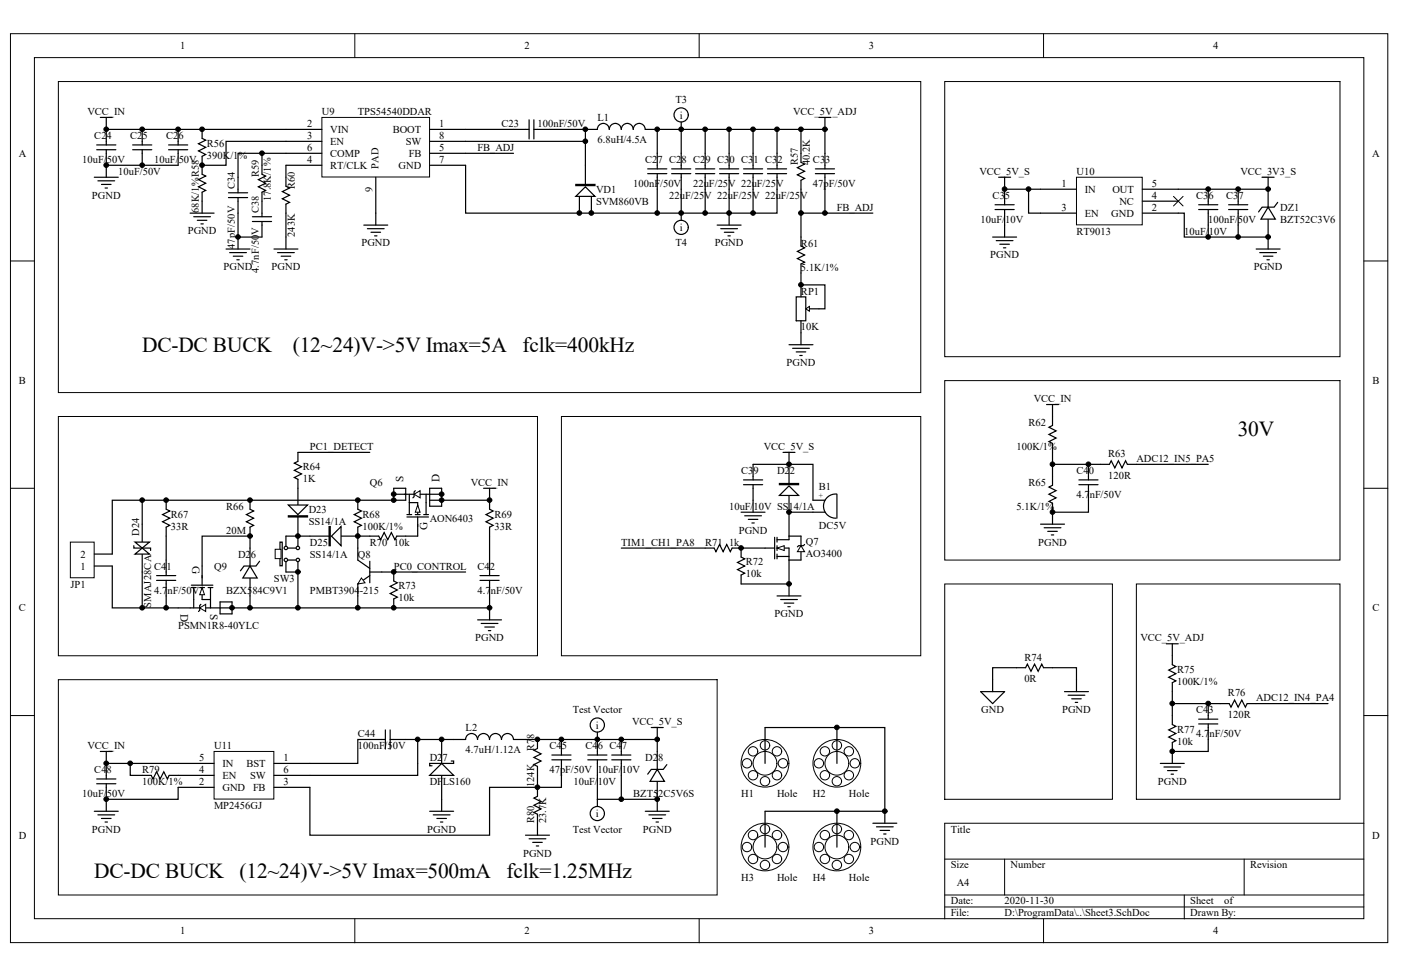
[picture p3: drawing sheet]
<svg xmlns="http://www.w3.org/2000/svg" width="289mm" height="202mm" viewBox="0 0 289 202" stroke-linecap="round" stroke-linejoin="round" font-family="sans-serif">
<defs><g id="words">
<g font-size="4.4">
<text x="29.3" y="72.6">DC-DC BUCK</text>
<text x="60.4" y="72.6">(12~24)V-&gt;5V Imax=5A</text>
<text x="107.7" y="72.6">fclk=400kHz</text>
<text x="255.2" y="89.8">30V</text>
<text x="19.4" y="181.1">DC-DC BUCK</text>
<text x="49.4" y="181.1">(12~24)V-&gt;5V Imax=500mA</text>
<text x="104.4" y="181.1">fclk=1.25MHz</text>
</g>
<g font-size="2.3">
<text x="83.2" y="99.5" transform="rotate(-90 83.2 99.5)">S</text>
<text x="90.6" y="99.5" transform="rotate(-90 90.6 99.5)">D</text>
<text x="88.2" y="109.4" transform="rotate(-90 88.2 109.4)">G</text>
<text x="39.7" y="116.8" transform="rotate(90 39.7 116.8)">G</text>
<text x="37.2" y="126.6" transform="rotate(90 37.2 126.6)">D</text>
<text x="43.4" y="126.6" transform="rotate(90 43.4 126.6)">S</text>
</g>
<g font-size="2.2">
<text x="37.1" y="10.1">1</text>
<text x="108.2" y="10.1">2</text>
<text x="179.2" y="10.1">3</text>
<text x="250.2" y="10.1">4</text>
<text x="18" y="23.7">VCC_IN</text>
<text x="66.4" y="23.7">U9</text>
<text x="73.8" y="23.7">TPS54540DDAR</text>
<text x="139.3" y="21.3">T3</text>
<text x="163.6" y="23.7">VCC_5V_ADJ</text>
<text x="19.4" y="28.7">C2</text>
<text x="22" y="28.7">4</text>
<text x="26.9" y="28.7">C2</text>
<text x="29.4" y="28.7">5</text>
<text x="34.3" y="28.7">C2</text>
<text x="36.8" y="28.7">6</text>
<text x="63.3" y="26.2">2</text>
<text x="63.3" y="28.7">3</text>
<text x="68.1" y="27.4">VIN</text>
<text x="68.1" y="29.9">EN</text>
<text x="81" y="27.4">BOOT</text>
<text x="83.7" y="29.9">SW</text>
<text x="90.6" y="26.2">1</text>
<text x="90.6" y="28.7">8</text>
<text x="103.4" y="26.2">C23</text>
<text x="110.8" y="26.2">100nF/50V</text>
<text x="123.2" y="25">L1</text>
<text x="123.2" y="29.4">6.8uH/4.5A</text>
<text x="140.2" y="24.5">i</text>
<text x="3.9" y="32.3">A</text>
<text x="17" y="33.6">10uF/50V</text>
<text x="31.8" y="33.6">10uF/50V</text>
<text x="42.7" y="30.3">R56</text>
<text x="42.7" y="32.7">390K/1%</text>
<text x="63.3" y="33.6">4</text>
<text x="63.3" y="31.1">6</text>
<text x="68.1" y="34.8">RT/CLK</text>
<text x="68.1" y="32.4">COMP</text>
<text x="82.2" y="34.8">GND</text>
<text x="84.3" y="32.4">FB</text>
<text x="90.6" y="31.1">5</text>
<text x="90.6" y="33.6">7</text>
<text x="98.5" y="31.1">FB_ADJ</text>
<text x="133.1" y="33.6">C2</text>
<text x="135.6" y="33.6">7 C2</text>
<text x="140.6" y="33.6">8 C2</text>
<text x="145.5" y="33.6">9 C3</text>
<text x="150.4" y="33.6">0 C3</text>
<text x="155.4" y="33.6">1 C3</text>
<text x="160.3" y="33.6">2</text>
<text x="167.7" y="33.6">C3</text>
<text x="170.2" y="33.6">3</text>
<text x="283" y="32.3">A</text>
<text x="19" y="41">PGND</text>
<text x="24.4" y="36.1">10uF/50V</text>
<text x="122.9" y="39.8">VD1</text>
<text x="130.6" y="38.5">100nF/50V</text>
<text x="138" y="41">22uF/25V 22uF/25V 22uF/25V</text>
<text x="143" y="38.5">22uF/25V 22uF/25V</text>
<text x="167.7" y="38.5">47pF/50V</text>
<text x="202" y="36.1">VCC_5V_S</text>
<text x="204.7" y="41">C3</text>
<text x="207.3" y="41">5</text>
<text x="218.9" y="38.5">1</text>
<text x="222" y="36.1">U10</text>
<text x="223.7" y="39.8">IN</text>
<text x="229.4" y="39.8">OUT</text>
<text x="237.6" y="41">4</text>
<text x="237.6" y="38.5">5</text>
<text x="246.7" y="41">C3</text>
<text x="249.2" y="41">6</text>
<text x="252.9" y="41">C3</text>
<text x="255.4" y="41">7</text>
<text x="255.8" y="36.1">VCC_3V3_S</text>
<text x="122.9" y="42.2">SVM860VB</text>
<text x="140.2" y="47.7">i</text>
<text x="172.6" y="43.5">FB_ADJ</text>
<text x="202.2" y="45.9">10uF/10V</text>
<text x="218.9" y="43.5">3</text>
<text x="223.7" y="44.7">EN</text>
<text x="229.2" y="44.7">GND</text>
<text x="230.8" y="42.2">NC</text>
<text x="237.6" y="43.5">2</text>
<text x="249.2" y="45.9">100nF/50V</text>
<text x="264" y="43.5">DZ1</text>
<text x="264" y="45.9">BZT52C3V6</text>
<text x="38.7" y="48.4">PGND</text>
<text x="74.5" y="50.8">PGND</text>
<text x="139.3" y="50.8">T4</text>
<text x="147.4" y="50.8">PGND</text>
<text x="165.2" y="50.9">R61</text>
<text x="204.2" y="53.3">PGND</text>
<text x="222" y="48.4">RT9013</text>
<text x="244.2" y="48.4">10uF/10V</text>
<text x="46.1" y="55.8">PGND</text>
<text x="56" y="55.8">PGND</text>
<text x="165.2" y="55.8">5.1K/1%</text>
<text x="258.6" y="55.8">PGND</text>
<text x="165.2" y="60.8">RP1</text>
<text x="165.2" y="68.2">10K</text>
<text x="162.2" y="75.5">PGND</text>
<text x="3.9" y="79.2">B</text>
<text x="213.2" y="83">VCC_IN</text>
<text x="283" y="79.2">B</text>
<text x="212.1" y="87.9">R62</text>
<text x="63.9" y="92.8">PC1_DETECT</text>
<text x="157.5" y="92.8">VCC_5V_S</text>
<text x="209.6" y="92.8">100K/1%</text>
<text x="228.5" y="94.3">R63</text>
<text x="234.4" y="95.3">ADC12_IN5_PA5</text>
<text x="62.4" y="96.9">R64</text>
<text x="62.4" y="99.4">1K</text>
<text x="76.3" y="100.2">Q6</text>
<text x="97.1" y="100.2">VCC_IN</text>
<text x="152.8" y="97.8">C3</text>
<text x="155.4" y="97.8">9</text>
<text x="160.2" y="97.8">D2</text>
<text x="162.9" y="97.8">2</text>
<text x="168.9" y="101">B1</text>
<text x="212.1" y="100.2">R65</text>
<text x="222" y="97.8">C4</text>
<text x="224.5" y="97.8">0</text>
<text x="228.5" y="98.8">120R</text>
<text x="35.3" y="106.8">R67</text>
<text x="46.6" y="105.2">R66</text>
<text x="63.7" y="105.9">D23</text>
<text x="74.8" y="106.8">R68</text>
<text x="88.6" y="107.6">AON6403</text>
<text x="102" y="106.8">R69</text>
<text x="150.4" y="105.2">10uF/10V SS14/1A</text>
<text x="209.6" y="105.2">5.1K/1%</text>
<text x="222" y="102.7">4.7nF/50V</text>
<text x="35.3" y="109.2">33R</text>
<text x="46.6" y="110.1">20M</text>
<text x="63.7" y="108.4">SS14/1A</text>
<text x="63.9" y="112.6">D25</text>
<text x="74.8" y="109.2">100K/1%</text>
<text x="76.3" y="112.6">R70</text>
<text x="81.2" y="112.6">10k</text>
<text x="102" y="109.2">33R</text>
<text x="128.1" y="112.6">TIM1_CH1_PA8</text>
<text x="145.4" y="112.6">R71</text>
<text x="150.4" y="112.6">1k</text>
<text x="152.3" y="110.1">PGND</text>
<text x="166.2" y="112.3">Q7</text>
<text x="168.9" y="109.1">DC5V</text>
<text x="214.1" y="112.5">PGND</text>
<text x="16.6" y="117.5">1</text>
<text x="16.6" y="115">2</text>
<text x="31.8" y="117.5">C4</text>
<text x="34.3" y="117.5">1</text>
<text x="44.1" y="117.5">Q9</text>
<text x="49.1" y="115">D2</text>
<text x="51.8" y="115">6</text>
<text x="56.5" y="120">SW3</text>
<text x="63.9" y="115">SS14/1A</text>
<text x="73.8" y="115">Q8</text>
<text x="81.2" y="117.5">PC0_CONTROL</text>
<text x="98.5" y="117.5">C4</text>
<text x="101" y="117.5">2</text>
<text x="153.8" y="116.6">R72</text>
<text x="153.8" y="119.1">10k</text>
<text x="166.2" y="114.8">AO3400</text>
<text x="14.5" y="121.2">JP1</text>
<text x="31.8" y="122.4">4.7nF/50V</text>
<text x="46.6" y="122.4">BZX584C9V1</text>
<text x="63.9" y="122.4">PMBT3904</text>
<text x="74.2" y="122.4">-215</text>
<text x="82.2" y="121.6">R73</text>
<text x="82.2" y="124">10k</text>
<text x="98.5" y="122.4">4.7nF/50V</text>
<text x="3.9" y="126.1">C</text>
<text x="36.7" y="129.8">PSMN1R8-40YLC</text>
<text x="159.8" y="127.3">PGND</text>
<text x="283" y="126.1">C</text>
<text x="98" y="132.3">PGND</text>
<text x="211.3" y="136.3">R74</text>
<text x="235.2" y="132.3">VCC_5V_ADJ</text>
<text x="211.3" y="140.7">0R</text>
<text x="242.7" y="138.8">R75</text>
<text x="242.7" y="141.3">100K/1%</text>
<text x="253.2" y="143.7">R76</text>
<text x="118.1" y="147.1">Test Vector</text>
<text x="130.4" y="149.6">VCC_5V_S</text>
<text x="202.4" y="147.1">GND</text>
<text x="219" y="147.1">PGND</text>
<text x="246.7" y="147.1">C4</text>
<text x="249.2" y="147.1">3</text>
<text x="253.2" y="148.1">120R</text>
<text x="259.1" y="144.6">ADC12_IN4_PA4</text>
<text x="18" y="154.5">VCC_IN</text>
<text x="44.1" y="154.5">U11</text>
<text x="73.8" y="152">C44</text>
<text x="73.8" y="154.5">100nF/50V</text>
<text x="96" y="150.8">L2</text>
<text x="96" y="155.3">4.7uH/1.12A</text>
<text x="113.3" y="154.5">C4</text>
<text x="115.9" y="154.5">5</text>
<text x="120.7" y="154.5">C4</text>
<text x="122.9" y="150.3">i</text>
<text x="123.3" y="154.5">6 C4</text>
<text x="128.2" y="154.5">7</text>
<text x="242.7" y="151.2">R77</text>
<text x="242.7" y="153.7">10k</text>
<text x="246.7" y="152">4.7nF/50V</text>
<text x="19.4" y="159.5">C4</text>
<text x="22" y="159.5">8</text>
<text x="29.3" y="159.5">R79</text>
<text x="29.3" y="161.9">100K/1%</text>
<text x="41.1" y="161.9">2</text>
<text x="41.1" y="159.5">4</text>
<text x="41.1" y="157">5</text>
<text x="45.9" y="160.7">EN</text>
<text x="45.9" y="158.2">IN</text>
<text x="50.8" y="158.2">BST</text>
<text x="51.6" y="160.7">SW</text>
<text x="58.5" y="157">1</text>
<text x="58.5" y="161.9">3</text>
<text x="58.5" y="159.5">6</text>
<text x="88.6" y="157">D2</text>
<text x="88.6" y="161.9">DF</text>
<text x="91.3" y="157">7</text>
<text x="91.3" y="161.9">LS160</text>
<text x="113.3" y="159.5">47pF/50V</text>
<text x="118.3" y="161.9">10uF/10V</text>
<text x="123.2" y="159.5">10uF/10V</text>
<text x="133.1" y="157">D2</text>
<text x="135.7" y="157">8</text>
<text x="238.8" y="161.9">PGND</text>
<text x="17" y="164.4">10uF/50V</text>
<text x="44.1" y="166.9">MP2456GJ</text>
<text x="45.9" y="163.2">GND</text>
<text x="52.2" y="163.2">FB</text>
<text x="130.6" y="164.4">BZT5</text>
<text x="135.8" y="164.4">2C5V6S</text>
<text x="152.8" y="164.4">H1</text>
<text x="160.2" y="164.4">Hole</text>
<text x="167.7" y="164.4">H2</text>
<text x="175.1" y="164.4">Hole</text>
<text x="3.9" y="173">D</text>
<text x="19" y="171.7">PGND</text>
<text x="88.1" y="171.7">PGND</text>
<text x="118.1" y="171.7">Test Vector</text>
<text x="122.9" y="168.6">i</text>
<text x="132.6" y="171.7">PGND</text>
<text x="196.1" y="171.7">Title</text>
<text x="283" y="173">D</text>
<text x="107.9" y="176.7">PGND</text>
<text x="179.5" y="174.2">PGND</text>
<text x="196.1" y="179.1">Size</text>
<text x="208.4" y="179.1">Number</text>
<text x="257.8" y="179.1">Revision</text>
<text x="152.8" y="181.7">H3</text>
<text x="160.2" y="181.7">Hole</text>
<text x="167.7" y="181.7">H4</text>
<text x="175.1" y="181.7">Hole</text>
<text x="197.3" y="182.8">A4</text>
<text x="196.1" y="186.5">Date:</text>
<text x="196.1" y="189">File:</text>
<text x="207.2" y="186.5">2020-11-30</text>
<text x="207.2" y="189">D:\ProgramData\..\Sheet3.SchDoc</text>
<text x="245.5" y="186.5">Sheet</text>
<text x="245.5" y="189">Drawn By:</text>
<text x="252.5" y="186.5">of</text>
<text x="37.1" y="192.7">1</text>
<text x="108.2" y="192.7">2</text>
<text x="179.2" y="192.7">3</text>
<text x="250.2" y="192.7">4</text>
</g>
<g font-size="2.1">
<text x="78.1" y="34.8" transform="rotate(-90 78.1 34.8)">PAD</text>
<text x="164.5" y="34.1" transform="rotate(-90 164.5 34.1)">R57</text>
<text x="167" y="34.1" transform="rotate(-90 167 34.1)">40.2K</text>
<text x="48.4" y="39" transform="rotate(-90 48.4 39)">C34</text>
<text x="53.4" y="36.6" transform="rotate(-90 53.4 36.6)">R59</text>
<text x="55.8" y="41.5" transform="rotate(-90 55.8 41.5)">17.8K/1%</text>
<text x="60.8" y="39" transform="rotate(-90 60.8 39)">R60</text>
<text x="76.8" y="39.6" transform="rotate(-90 76.8 39.6)">9</text>
<text x="41" y="44" transform="rotate(-90 41 44)">68K/1%R58</text>
<text x="53.4" y="44" transform="rotate(-90 53.4 44)">C38</text>
<text x="48.4" y="51.4" transform="rotate(-90 48.4 51.4)">47pF/50V</text>
<text x="60.8" y="48.9" transform="rotate(-90 60.8 48.9)">243K</text>
<text x="53.4" y="56.3" transform="rotate(-90 53.4 56.3)">4.7nF/50V</text>
<text x="28.7" y="110.6" transform="rotate(-90 28.7 110.6)">D24</text>
<text x="31.1" y="125.4" transform="rotate(-90 31.1 125.4)">SMAJ28CA</text>
<text x="110.2" y="155" transform="rotate(-90 110.2 155)">R78</text>
<text x="110.2" y="162.4" transform="rotate(-90 110.2 162.4)">124K</text>
<text x="110.2" y="169.8" transform="rotate(-90 110.2 169.8)">R80</text>
<text x="112.7" y="169.8" transform="rotate(-90 112.7 169.8)">23.7K</text>
</g>
<text font-size="1.5" x="168.9" y="102.8">+</text>
</g></defs>
<g fill="#fff" stroke="#000" stroke-width=".21">
<path d="M2.2 6.9h284v187.5h-284z"/>
<path d="M7.1 11.9h274.2v177.6h-274.2z"/>
</g>
<g fill="none" stroke="#000" stroke-width=".21">
<path d="M73.2 6.9v5M144.2 6.9v5M215.2 6.9v5M2.2 53.8h4.9M281.3 53.8h4.9M2.2 100.7h4.9M281.3 100.7h4.9M2.2 147.6h4.9M281.3 147.6h4.9M194.8 177.2h86.5M207.2 177.2v7.4M256.6 177.2v7.4"/>
<path d="M281.3 169.8h-86.5v19.7M73.2 189.5v5M144.2 189.5v5M194.8 184.6h86.5M194.8 187.1h86.5M215.2 189.5v5M244.2 184.6v4.9"/>
</g>
<path d="M20.7 155h2.5M21.9 155v2.5" fill="none" stroke="#000" stroke-width=".25"/>
<path d="M44.1 155h12.4v9.8h-12.4z" fill="#fff" stroke="#000" stroke-width=".21"/>
<g fill="none" stroke="#000" stroke-width=".25">
<path d="M21.9 157.5h22.2M26.9 157.5v2.4h2.4M36.7 159.9h7.4M56.5 159.9h7.4M79.5 152.5h-5.7v5h-17.3M79.5 150.6v3.9M80.5 152.5h3.2M80.5 150.6v3.9M91.1 152.5v5M91.1 159.9v5M93.6 152.5h2.4a1.22 1.22 0 0 1 1.2-1.2 1.22 1.22 0 0 1 1.3 1.2 1.24 1.24 0 0 1 1.2-1.2 1.24 1.24 0 0 1 1.2 1.2 1.24 1.24 0 0 1 1.3-1.2 1.24 1.24 0 0 1 1.2 1.2 1.24 1.24 0 0 1 1.2-1.2 1.24 1.24 0 0 1 1.3 1.2h2.5M19.4 167.3h5"/>
<path d="M20.2 168.1h3.4M20.9 168.8h2M21.7 169.6h.5M44.1 162.4h-7.4v2.5h-14.8v2.4M56.5 162.4h7.4"/>
</g>
<path d="M88.6 159.9l2.5-2.4 2.5 2.4z" fill="#fff" stroke="#000" stroke-width=".25"/>
<g fill="none" stroke="#000" stroke-width=".25">
<path d="M93.1 157h.5v.5h-5v.5h.5M110.8 152.5v1.9l-.7 .4 1.5 .7-1.5 .7 1.5 .8-1.5 .7 .7 .4v1.8M121.2 155.7h4M121.2 156.7h4M123.2 151.1v4.6M123.2 156.7v3.2M128.1 159.9v5M134.3 150.1h2.5M135.5 150.1v2.4M63.9 162.4v9.9h37.1v-9.9h9.8v1.9l-.7 .3 1.5 .8-1.5 .7 1.5 .7-1.5 .8 .7 .4v4.3M88.6 167.3h5M89.4 168.1h3.4"/>
<path d="M90.1 168.8h2M90.8 169.6h.5M91.1 164.9v2.4M108.4 172.3h4.9M109.1 173h3.5M109.9 173.8h1.9M110.6 174.5h.5M123.2 164.9v1.5M133.1 167.3h4.9M133.8 168.1h3.5M134.6 168.8h1.9M135.3 169.6h.5"/>
<path d="M135.5 164.9v2.4"/>
<circle cx="123.2" cy="149.5" r="1.46"/>
<circle cx="123.2" cy="167.8" r="1.46"/>
</g>
<g fill="none" stroke="#000" stroke-width=".21">
<path d="M12 140.2h135.9v44.4h-135.9z"/>
<circle cx="157.8" cy="157.4" r="2.45"/>
<circle cx="157.8" cy="157.4" r="4.9"/>
</g>
<g fill="#fff" stroke="#000" stroke-width=".21">
<circle cx="154.1" cy="157.4" r=".97"/>
<circle cx="155.3" cy="155" r=".97"/>
<circle cx="155.3" cy="159.9" r=".97"/>
<circle cx="157.8" cy="161.1" r=".97"/>
<circle cx="160.2" cy="159.9" r=".97"/>
<circle cx="161.5" cy="157.4" r=".97"/>
<circle cx="160.2" cy="155" r=".97"/>
<circle cx="157.8" cy="153.7" r=".97"/>
</g>
<path d="M157.8 150.1v7.4" fill="none" stroke="#000" stroke-width=".25"/>
<g fill="none" stroke="#000" stroke-width=".21">
<circle cx="157.8" cy="174.7" r="2.45"/>
<circle cx="157.8" cy="174.7" r="4.9"/>
</g>
<g fill="#fff" stroke="#000" stroke-width=".21">
<circle cx="154.1" cy="174.7" r=".97"/>
<circle cx="155.3" cy="172.2" r=".97"/>
<circle cx="155.3" cy="177.2" r=".97"/>
<circle cx="157.8" cy="178.4" r=".97"/>
<circle cx="160.2" cy="177.2" r=".97"/>
<circle cx="161.5" cy="174.7" r=".97"/>
<circle cx="160.2" cy="172.2" r=".97"/>
<circle cx="157.8" cy="171" r=".97"/>
</g>
<path d="M157.8 167.3v7.4" fill="none" stroke="#000" stroke-width=".25"/>
<g fill="none" stroke="#000" stroke-width=".21">
<circle cx="172.6" cy="157.4" r="2.45"/>
<circle cx="172.6" cy="157.4" r="4.9"/>
</g>
<g fill="#fff" stroke="#000" stroke-width=".21">
<circle cx="168.9" cy="157.4" r=".97"/>
<circle cx="170.1" cy="155" r=".97"/>
<circle cx="170.1" cy="159.9" r=".97"/>
<circle cx="172.6" cy="161.1" r=".97"/>
<circle cx="175.1" cy="159.9" r=".97"/>
<circle cx="176.3" cy="157.4" r=".97"/>
<circle cx="175.1" cy="155" r=".97"/>
<circle cx="172.6" cy="153.7" r=".97"/>
</g>
<path d="M172.6 150.1v7.4" fill="none" stroke="#000" stroke-width=".25"/>
<g fill="none" stroke="#000" stroke-width=".21">
<circle cx="172.6" cy="174.7" r="2.45"/>
<circle cx="172.6" cy="174.7" r="4.9"/>
</g>
<g fill="#fff" stroke="#000" stroke-width=".21">
<circle cx="168.9" cy="174.7" r=".97"/>
<circle cx="170.1" cy="172.2" r=".97"/>
<circle cx="170.1" cy="177.2" r=".97"/>
<circle cx="172.6" cy="178.4" r=".97"/>
<circle cx="175.1" cy="177.2" r=".97"/>
<circle cx="176.3" cy="174.7" r=".97"/>
<circle cx="175.1" cy="172.2" r=".97"/>
<circle cx="172.6" cy="171" r=".97"/>
</g>
<g fill="none" stroke="#000" stroke-width=".25">
<path d="M140.5 25.2v1.5M157.8 150.1h24.7v17.2h-24.7M172.6 167.3v7.4M180 169.8h4.9M180.7 170.5h3.5M181.5 171.3h2M182.2 172h.5M182.5 167.3v2.5"/>
<circle cx="140.5" cy="23.7" r="1.46"/>
</g>
<path d="M66.4 24.2h22.2v12.3h-22.2z" fill="#fff" stroke="#000" stroke-width=".21"/>
<g fill="none" stroke="#000" stroke-width=".25">
<path d="M59 26.7h7.4M59 29.2h7.4M59 34.1h7.4M59 31.6h7.4M77.5 36.6v9.8M88.6 26.7h17.3M88.6 29.2h7.4M88.6 34.1h7.4M88.6 31.6h7.4M120.7 34.1v3.9M75 46.4h5M75.8 47.2h3.4"/>
<path d="M76.5 47.9h2M77.2 48.7h.5M119.5 40.3v3.7"/>
</g>
<path d="M118.7 38h4v.3h-4z" fill-rule="evenodd" fill="#fff" stroke="#000" stroke-width=".25"/>
<path d="M122 40.3v3.7" fill="none" stroke="#000" stroke-width=".25"/>
<path d="M118.7 40.5l2-2 2 2z" fill="#fff" stroke="#000" stroke-width=".25"/>
<g fill="none" stroke="#000" stroke-width=".25">
<path d="M19.4 36.6h5M20.2 37.3h3.4M20.7 24.2h2.5M20.9 38h2M21.7 38.8h.5M21.9 24.2v2.5h37.1M36.7 34.1h-14.8v2.5M41.7 26.7v1.8l.7 .4-1.5 .8 1.5 .7-1.5 .7 1.5 .8-.7 .3v3.7l.7 .4-1.5 .8 1.5 .7-1.5 .7 1.5 .8-.7 .3v4.4M47.1 39.8h4M54 31.6v4.3l.8 .4-1.5 .8 1.5 .7-1.5 .7 1.5 .8-.8 .3v5.1M59 29.2h-12.4v4.9h-4.9M59 34.1v4.3l.7 .4-1.5 .7 1.5 .8-1.5 .7 1.5 .7-.7 .4v9.3"/>
<path d="M59 31.6h-9.9v8.2M96 31.6h9.9M96 29.2h24.7M105.9 26.7h3.2M109.1 24.7v4M110.1 26.7h10.6v7.4M110.1 24.7v4M120.7 26.7h2.5a1.22 1.22 0 0 1 1.2-1.2 1.22 1.22 0 0 1 1.2 1.2 1.24 1.24 0 0 1 1.3-1.2 1.24 1.24 0 0 1 1.2 1.2 1.24 1.24 0 0 1 1.2-1.2 1.24 1.24 0 0 1 1.3 1.2 1.24 1.24 0 0 1 1.2-1.2 1.24 1.24 0 0 1 1.2 1.2h2.5M135.5 39v5M138.5 34.8h4M138.5 35.8h4M140.5 26.7v8.1"/>
<path d="M140.5 35.8v9.6M143.4 34.8h4M143.4 35.8h4M145.4 26.7v8.1M145.4 35.8v8.2M148.4 34.8h3.9M148.4 35.8h3.9M150.4 26.7v8.1M150.4 35.8v10.6M153.3 34.8h4M153.3 35.8h4M155.3 26.7v8.1"/>
<path d="M155.3 35.8v3.2M165.2 26.7v6.8l.7 .3-1.5 .8 1.5 .7-1.5 .8 1.5 .7-.7 .4v11.7M168.9 24.2h2.5M170.1 24.2v2.5M170.1 39v5M39.2 44h4.9M39.9 44.7h3.5M40.7 45.4h2M41.4 46.2h.5M46.6 51.4h5M47.1 40.8h4M47.4 52.1h3.4"/>
<path d="M48.1 52.8h2M48.8 53.6h.5M49.1 40.8v8.1h4.9v-3.2M49.1 48.9v2.5M52.1 44.7h3.9M52.1 45.7h3.9M56.5 51.4h4.9M57.2 52.1h3.5M58 52.8h2M58.7 53.6h.5M147.9 46.4h4.9M148.6 47.2h3.5"/>
<path d="M149.4 47.9h2M150.1 48.7h.5M165.2 58.8v2.4M165.2 44h14.8M162.7 71.1h5M163.5 71.8h3.4M164.2 61.2h2v5h-2zM164.2 72.6h2M164.9 73.3h.5M165.2 66.2v4.9M166.4 63.7h2.5"/>
<circle cx="140.5" cy="46.9" r="1.46"/>
</g>
<path d="M12 16.8h177.9v64.2h-177.9z" fill="none" stroke="#000" stroke-width=".21"/>
<path d="M166.2 63.7l.7-.5v1z" fill="#fff" stroke="#000" stroke-width=".21"/>
<path d="M29.3 108.1v3.7M29.3 114.3v3.7" fill="none" stroke="#000" stroke-width=".25"/>
<g fill="#fff" stroke="#000" stroke-width=".25">
<path d="M27.8 114.3l1.5-1.2 1.5 1.2z"/>
<path d="M27.8 111.8h3l-1.5 1.3z"/>
</g>
<path d="M23.2 116.8v8.6h13.5M27.6 112.6v.5h3.5v.4M29.3 103.2v4.9M29.3 118v7.4M34.3 103.2v1.8l.7 .4-1.5 .7 1.5 .8-1.5 .7 1.5 .8-.7 .3v6.8M51.6 103.2v1.8l.7 .4-1.5 .7 1.5 .8-1.5 .7 1.5 .8-.7 .3v1.9M51.6 113.1v3.7M51.6 119.2v3.7M34.3 122.9v2.5M47.9 124.2v2.4" fill="none" stroke="#000" stroke-width=".25"/>
<path d="M51.6 116.8l1.4 2.4h-2.9z" fill="#fff" stroke="#000" stroke-width=".25"/>
<path d="M41.7 118.7v2M51.6 113.1v-2.5h-9.9v6.2M53.5 115.8l-.7 1h-2.5l-.7 .9M39.5 120.7h4.4M39.5 121.2h.9M39.9 121.2v2.5M41.2 121.2h1M41.7 121.2v2.5M42.9 121.2h1M43.4 121.2v2.5M51.6 122.9v2.5" fill="none" stroke="#000" stroke-width=".25"/>
<g fill="#fff" stroke="#000" stroke-width=".21">
<path d="M41.7 121.2l.5 1.5h-1z"/>
<path d="M41.2 125.4l1.2-.8v1.5z"/>
</g>
<g fill="none" stroke="#000" stroke-width=".25">
<path d="M41.7 116.8v2.4M83.9 106.6h4.5M83.9 106.1h1M84.4 103.7h1.7v2.4M85.6 106.1h1M86.1 106.6v2M87.4 106.1h1M87.9 101.9v4.2M36.7 125.4h4.5M39.9 123.7v1.7M41.4 124.6l-.2 .3v1l-.3 .2M41.7 123.7h1.7v1.7h4.5"/>
<path d="M42.4 125.4h1M47.9 124.2h-2.5v2.4h2.5"/>
</g>
<g fill="#fff" stroke="#000" stroke-width=".21">
<path d="M86.1 104.2l.5 1.5h-1z"/>
<path d="M85.4 101.9l1.2-.7v1.5z"/>
</g>
<g fill="none" stroke="#000" stroke-width=".25">
<path d="M59 110.6v2.5M59 115.5v2.5M61.4 110.6v2.5M61.4 115.5v2.5M81.2 101.9h4.2M81.2 100.7h2.5v2.5h-2.5M84.4 101.9v4.2M85.6 101.2l-.2 .3v.9l-.2 .3M86.1 108.1v2.5M86.6 101.9h4.5M88.6 103.2h12.4M88.6 100.7h2.5v3.7h-2.5z"/>
<path d="M99.7 100.7h2.5M101 100.7v4.3l.7 .4-1.5 .7 1.5 .8-1.5 .7 1.5 .8-.7 .3v6.8M98.5 127.9h4.9M99.2 128.6h3.5M100 129.3h2M100.7 130.1h.5M101 125.4v2.5"/>
</g>
<g fill="#fff" stroke="#000" stroke-width=".25">
<circle cx="59" cy="115.5" r=".35"/>
<circle cx="61.4" cy="115.5" r=".35"/>
<circle cx="59" cy="113" r=".35"/>
<circle cx="61.4" cy="113" r=".35"/>
</g>
<path d="M59.5 115.5h1.4M59.5 113.1h1.4" fill="none" stroke="#000" stroke-width=".25"/>
<path d="M57.7 111.8h.5v4.9h-.5z" fill="#fff" stroke="#000" stroke-width=".25"/>
<path d="M56.7 113.3h1.3v1.9h-1.3z" fill="#fff" stroke="#000" stroke-width=".21"/>
<path d="M59 110.6h4.9M73.8 113.1v2.4l2.5 1.7M76.3 118.7l-2.5 1.8v2.4M76.3 118h2.4M76.3 115.8v4.4M83.7 110.6h2.4" fill="none" stroke="#000" stroke-width=".25"/>
<path d="M74.5 119.2l.8 1-1.5 .3z" fill="#fff" stroke="#000" stroke-width=".21"/>
<path d="M59 118h2.4v7.4h-13.5M63.9 110.6h4M70.1 110.6h3.7M78.7 118h17.3M73.8 122.9v2.5" fill="none" stroke="#000" stroke-width=".25"/>
<g fill="#fff" stroke="#000" stroke-width=".25">
<path d="M68.4 110.6l1.9-2v4z"/>
<path d="M67.9 108.6h.2v4h-.2z" fill-rule="evenodd"/>
</g>
<path d="M96 34.1v9.9h64.2v-8.2M155.3 39v5M158.3 34.8h3.9M158.3 35.8h3.9M160.2 26.7v8.1M165.2 48.9v1.8l.7 .4-1.5 .8 1.5 .7-1.5 .7 1.5 .8-.7 .3v4.4h4.9v4.9h-1.2M61.4 100.7v3.7M61.4 106.6v4" fill="none" stroke="#000" stroke-width=".25"/>
<g fill="#fff" stroke="#000" stroke-width=".25">
<path d="M59.5 104.2h3.9l-2 1.9z"/>
<path d="M59.5 106.4h3.9v.2h-3.9z" fill-rule="evenodd"/>
</g>
<g fill="none" stroke="#000" stroke-width=".25">
<path d="M260.3 36.6h2.5M261.5 36.6v2.4M61.4 93.3h14.9M215.8 83.4h2.5M217.1 83.4v4.4l-.8 .3 1.5 .8-1.5 .7 1.5 .8-1.5 .7 .8 .4v8.6l-.8 .4 1.5 .7-1.5 .7 1.5 .8-1.5 .7 .8 .4v4.3M217.1 95.8h9.8M222.5 99h3.9M222.5 100h3.9M224.5 100v5.7h-7.4M224.5 95.8v3.2M234.4 95.8h14.8M214.6 108.1h4.9"/>
<path d="M215.3 108.9h3.5M216.1 109.6h1.9M216.8 110.3h.5M135.5 155v3.7M135.5 161.2v3.7"/>
</g>
<path d="M194.8 78.5h81.5v37h-81.5zM12 85.9h98.8v49.4h-98.8z" fill="none" stroke="#000" stroke-width=".21"/>
<path d="M135.5 158.7l1.5 2.5h-2.9z" fill="#fff" stroke="#000" stroke-width=".25"/>
<path d="M152.8 113.1h7M159.8 110.8v4.5M160.2 113.1h2.5v7.4M160.2 111.3h2.5M160.2 114.8h2.5M160.2 110.8v1M160.2 112.6v.9M160.2 114.3v1M162.7 105.7v4.9M123.2 159.9v5h12.3M137.5 157.7l-.7 1h-2.5l-.7 1" fill="none" stroke="#000" stroke-width=".25"/>
<path d="M194.8 16.8h81.5v56.8h-81.5z" fill="none" stroke="#000" stroke-width=".21"/>
<path d="M160.2 113.1l1.5-.5v.9z" fill="#fff" stroke="#000" stroke-width=".21"/>
<path d="M162.7 111.3v-.7h2.5v2M165.2 113.8v1.7h-2.5" fill="none" stroke="#000" stroke-width=".25"/>
<path d="M165.2 112.6l.7 1.2h-1.5z" fill="#fff" stroke="#000" stroke-width=".21"/>
<g fill="none" stroke="#000" stroke-width=".25">
<path d="M155.3 95.8h12.4v7.4h2.4M162.7 95.8v3.9M128.1 113.1h17.3M152.8 105.7h5M153.6 106.4h3.4M154.3 107.1h2M155.1 107.9h.5M155.3 103.2v2.5M162.7 101.9v3.8h7.4M165.9 112.3l-.2 .3h-1l-.3 .2M172.5 101.9a2.49 2.49 0 0 0-2.7 2.4 2.49 2.49 0 0 0 2.6 2.6M172.6 101.9v5"/>
<path d="M152.8 120.5h9.9v2.4M160.2 122.9h5M161 123.7h3.4M161.7 124.4h2M162.5 125.1h.5"/>
</g>
<path d="M115.8 85.9h74.1v49.4h-74.1z" fill="none" stroke="#000" stroke-width=".21"/>
<g fill="#fff" stroke="#000" stroke-width=".25">
<path d="M160.7 102.2l2-2 2 2z"/>
<path d="M160.7 99.7h4v.3h-4z" fill-rule="evenodd"/>
</g>
<g fill="none" stroke="#000" stroke-width=".25">
<path d="M19.9 29.9h4M19.9 30.9h4M21.9 26.7v3.2M21.9 30.9v3.2M27.4 29.9h3.9M27.4 30.9h3.9M29.3 26.7v3.2M29.3 30.9v3.2M34.8 29.9h3.9M34.8 30.9h3.9M36.7 26.7v3.2M36.7 30.9v3.2"/>
<path d="M133.6 34.8h3.9M133.6 35.8h3.9M135.5 34.8v-8.1h34.6v8.1M135.5 35.8v3.2M168.2 34.8h3.9M168.2 35.8h3.9M170.1 35.8v3.2M205.9 36.6h2.5M207.2 39h7.4M207.2 36.6v5.6M212.1 39v5h2.5M243 39h18.5"/>
<path d="M249.2 39v3.2M255.3 39v3.2M204.7 48.9h4.9M205.2 42.2h4M205.2 43.2h4M205.4 49.6h3.5M206.2 50.4h2M206.9 51.1h.5M207.2 43.2v5.7M247.2 42.2h3.9M247.2 43.2h3.9M249.2 43.2v3.2"/>
<path d="M253.4 42.2h3.9M253.4 43.2h3.9M255.3 43.2v3.2M259.1 51.4h4.9M259.8 52.1h3.5M260.5 52.8h2M261.3 53.6h.5M261.5 48.9v2.5M61.4 93.3v1.9l-.7 .3 1.5 .8-1.5 .7 1.5 .8-1.5 .7 .7 .4v1.8M153.3 99h4M153.3 100h4M155.3 95.8v3.2"/>
<path d="M155.3 100v3.2M161.5 93.3h2.5M162.7 93.3v2.5M226.9 95.8h1.9l.4-.8 .7 1.5 .7-1.5 .8 1.5 .7-1.5 .4 .8h1.9M32.3 118.7h3.9M32.3 119.7h3.9M34.3 115.5v3.2M34.3 119.7v3.2M73.8 103.2v1.8l.7 .4-1.5 .7 1.5 .8-1.5 .7 1.5 .8-.7 .3v1.9M81.2 118v1.8l.7 .4-1.4 .7 1.4 .8-1.4 .7 1.4 .8-.7 .3v1.9M81.2 100.7v2.5h-58v11.1M83.7 110.6h-1.9l-.4 .7-.7-1.5-.7 1.5-.8-1.5-.7 1.5-.4-.7h-4.3v2.5"/>
<path d="M99 118.7h3.9M99 119.7h3.9M101 119.7v5.7h-39.6M101 115.5v3.2M145.4 113.1h1.9l.3 .7 .8-1.5 .7 1.5 .8-1.5 .7 1.5 .4-.7h1.8v1.8l.8 .4-1.5 .7 1.5 .8-1.5 .7 1.5 .7-.8 .4v1.9M21.9 157.5v3.2M29.3 159.9h1.9l.4 .8 .7-1.5 .7 1.5 .8-1.5 .7 1.5 .4-.8h1.8M83.7 152.5h9.9M86.1 152.5v7.4h-22.2M108.4 152.5h27.1v2.5M113.8 155.7h4M113.8 156.7h4"/>
<path d="M115.8 156.7v5.7h-5v-2.5M115.8 152.5v3.2M126.2 155.7h3.9M126.2 156.7h3.9M128.1 152.5v3.2M128.1 156.7v3.2M19.9 160.7h4M19.9 161.7h4M21.9 161.7v3.2"/>
</g>
<path d="M242 40.5l2 2M244 40.5l-2 2" fill="none" stroke="#000" stroke-width=".21"/>
<path d="M14.5 111.8h4.9v7.4h-4.9z" fill="#fff" stroke="#000" stroke-width=".21"/>
<g fill="none" stroke="#000" stroke-width=".25">
<path d="M19.4 116.8h3.8M19.4 114.3h3.8M240.5 132.8h2.5M241.8 132.8v4.3l.7 .4-1.5 .7 1.5 .8-1.5 .7 1.5 .7-.7 .4v8.6l.7 .4-1.5 .8 1.5 .7-1.5 .7 1.5 .8-.7 .3v4.4M202.2 142.7h5l-2.5 2.4zM204.7 142.7v-5h6.8l.4-.7 .7 1.5 .8-1.5 .7 1.5 .7-1.5 .4 .7h6.8v5M219.5 142.7h5M220.3 143.4h3.4M221 144.1h2M221.8 144.9h.4M239.3 157.5h4.9M240 158.2h3.5"/>
<path d="M240.8 158.9h1.9M241.5 159.7h.5M241.8 145.1h11.7l.4 .8 .7-1.5 .7 1.5 .8-1.5 .7 1.5 .4-.8h16.7M247.2 148.3h3.9M247.2 149.3h3.9M249.2 149.3v5.7h-7.4M249.2 145.1v3.2"/>
</g>
<path d="M194.8 120.5h34.6v44.4h-34.6zM234.4 120.5h41.9v44.4h-41.9z" fill="none" stroke="#000" stroke-width=".21"/>
<path d="M222 36.6h13.6v9.8h-13.6z" fill="#fff" stroke="#000" stroke-width=".21"/>
<path d="M214.6 39h7.4M235.6 39h7.4M261.5 39v3.7M214.6 44h7.4M235.6 44h7.4M235.6 41.5h7.4M261.5 45.2v3.7" fill="none" stroke="#000" stroke-width=".25"/>
<path d="M261.5 42.7l1.5 2.5h-3z" fill="#fff" stroke="#000" stroke-width=".25"/>
<path d="M243 44h1.2v4.9h11.1v-2.5M249.2 46.4v2.5M255.3 48.9h6.2M263.5 41.7l-.7 1h-2.5l-.8 1" fill="none" stroke="#000" stroke-width=".25"/>
<g fill="#000" stroke="#000" stroke-width=".21">
<circle cx="21.9" cy="34.1" r=".48"/>
<circle cx="21.9" cy="26.7" r=".48"/>
<circle cx="29.3" cy="34.1" r=".48"/>
<circle cx="29.3" cy="26.7" r=".48"/>
<circle cx="36.7" cy="26.7" r=".48"/>
<circle cx="41.7" cy="34.1" r=".48"/>
<circle cx="41.7" cy="26.7" r=".48"/>
<circle cx="54" cy="31.6" r=".48"/>
<circle cx="120.7" cy="26.7" r=".48"/>
<circle cx="120.7" cy="29.1" r=".48"/>
<circle cx="135.5" cy="26.7" r=".48"/>
<circle cx="140.5" cy="26.7" r=".48"/>
<circle cx="145.4" cy="26.7" r=".48"/>
<circle cx="150.4" cy="26.7" r=".48"/>
<circle cx="155.3" cy="26.7" r=".48"/>
<circle cx="160.2" cy="26.7" r=".48"/>
<circle cx="165.2" cy="26.7" r=".48"/>
<circle cx="170.1" cy="26.7" r=".48"/>
<circle cx="207.2" cy="39" r=".48"/>
<circle cx="212.1" cy="39" r=".48"/>
<circle cx="249.2" cy="39" r=".48"/>
<circle cx="255.3" cy="39" r=".48"/>
<circle cx="261.5" cy="39" r=".48"/>
<circle cx="49.1" cy="48.9" r=".48"/>
<circle cx="119.5" cy="43.9" r=".48"/>
<circle cx="122" cy="43.9" r=".48"/>
<circle cx="135.5" cy="43.9" r=".48"/>
<circle cx="140.5" cy="43.9" r=".48"/>
<circle cx="145.4" cy="43.9" r=".48"/>
<circle cx="150.4" cy="43.9" r=".48"/>
<circle cx="155.3" cy="43.9" r=".48"/>
<circle cx="165.2" cy="58.7" r=".48"/>
<circle cx="165.2" cy="43.9" r=".48"/>
<circle cx="170.1" cy="43.9" r=".48"/>
<circle cx="249.2" cy="48.9" r=".48"/>
<circle cx="255.3" cy="48.9" r=".48"/>
<circle cx="261.5" cy="48.9" r=".48"/>
<circle cx="162.7" cy="95.8" r=".48"/>
<circle cx="217.1" cy="95.8" r=".48"/>
<circle cx="224.5" cy="95.8" r=".48"/>
<circle cx="29.3" cy="103.2" r=".48"/>
<circle cx="34.3" cy="103.2" r=".48"/>
<circle cx="51.6" cy="103.2" r=".48"/>
<circle cx="51.6" cy="110.6" r=".48"/>
<circle cx="61.4" cy="110.6" r=".48"/>
<circle cx="61.4" cy="118" r=".48"/>
<circle cx="73.8" cy="103.2" r=".48"/>
<circle cx="73.8" cy="110.6" r=".48"/>
<circle cx="81.2" cy="103.2" r=".48"/>
<circle cx="81.2" cy="101.9" r=".48"/>
<circle cx="81.2" cy="118" r=".48"/>
<circle cx="91.1" cy="103.2" r=".48"/>
<circle cx="91.1" cy="101.9" r=".48"/>
<circle cx="101" cy="103.2" r=".48"/>
<circle cx="152.8" cy="113" r=".48"/>
<circle cx="162.7" cy="105.6" r=".48"/>
<circle cx="217.1" cy="105.6" r=".48"/>
<circle cx="29.3" cy="125.4" r=".48"/>
<circle cx="34.3" cy="125.4" r=".48"/>
<circle cx="47.8" cy="125.4" r=".48"/>
<circle cx="51.6" cy="125.4" r=".48"/>
<circle cx="61.4" cy="125.4" r=".48"/>
<circle cx="73.8" cy="125.4" r=".48"/>
<circle cx="81.2" cy="125.4" r=".48"/>
<circle cx="101" cy="125.4" r=".48"/>
<circle cx="162.7" cy="120.4" r=".48"/>
<circle cx="21.9" cy="157.4" r=".48"/>
<circle cx="26.9" cy="157.4" r=".48"/>
<circle cx="86.1" cy="152.5" r=".48"/>
<circle cx="91.1" cy="152.5" r=".48"/>
<circle cx="110.8" cy="152.5" r=".48"/>
<circle cx="115.8" cy="152.5" r=".48"/>
<circle cx="123.2" cy="152.5" r=".48"/>
<circle cx="128.1" cy="152.5" r=".48"/>
<circle cx="135.5" cy="152.5" r=".48"/>
<circle cx="172.6" cy="150" r=".48"/>
<circle cx="241.8" cy="145.1" r=".48"/>
<circle cx="241.8" cy="155" r=".48"/>
<circle cx="249.2" cy="145.1" r=".48"/>
<circle cx="21.9" cy="164.8" r=".48"/>
<circle cx="110.8" cy="162.4" r=".48"/>
<circle cx="128.1" cy="164.8" r=".48"/>
<circle cx="135.5" cy="164.8" r=".48"/>
<circle cx="172.6" cy="167.3" r=".48"/>
<circle cx="182.5" cy="167.3" r=".48"/>
</g>
<use href="#words"/>
</svg>
